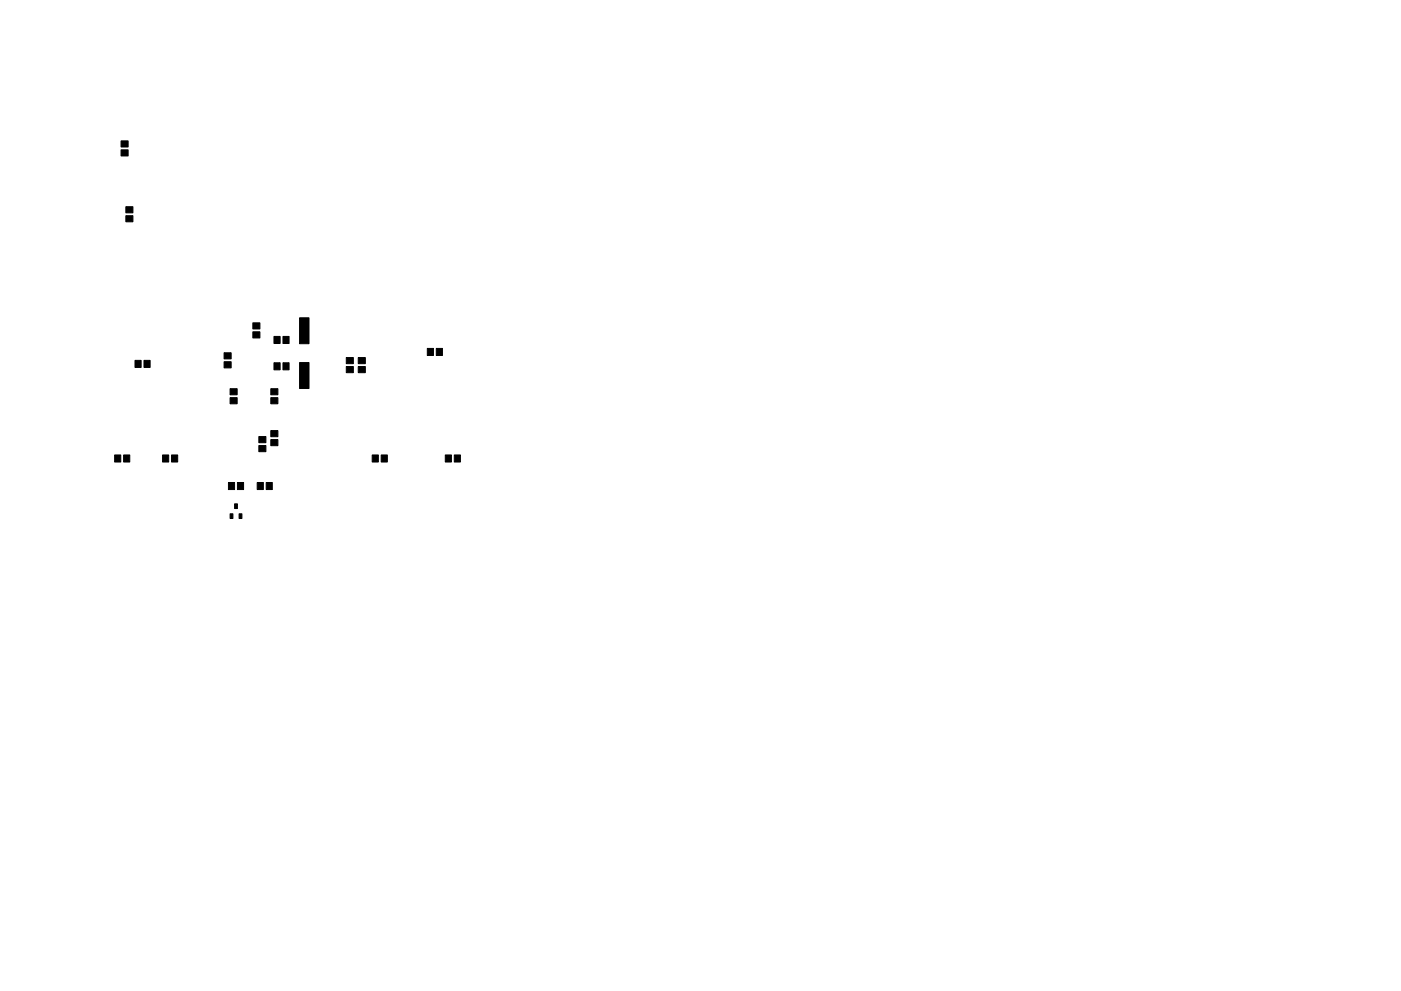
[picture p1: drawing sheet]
<svg xmlns="http://www.w3.org/2000/svg" width="297mm" height="210mm" viewBox="0 0 297 210" stroke-linecap="round" stroke-linejoin="round" font-family="sans-serif">
<g fill="#000" stroke="#000" stroke-width=".21">
<path d="M25.7 29.9h1.5v1.3h-1.5zM25.7 31.8h1.5v1.3h-1.5zM26.7 45.8h1.5v1.3h-1.5zM26.7 43.9h1.5v1.3h-1.5zM28.6 76.5h1.3v1.5h-1.3zM30.5 76.5h1.3v1.5h-1.3zM47.5 74.8h1.5v1.3h-1.5zM47.5 76.8h1.5v1.3h-1.5zM53.6 70.4h1.5v1.3h-1.5zM53.6 68.5h1.5v1.3h-1.5zM58.1 77h1.3v1.5h-1.3zM58.1 71.4h1.3v1.5h-1.3z"/>
<path d="M60 77h1.3v1.5h-1.3zM60 71.4h1.3v1.5h-1.3zM63.5 67.4h2v5.5h-2zM73.4 75.9h1.5v1.3h-1.5zM73.4 77.8h1.5v1.3h-1.5zM76 75.9h1.5v1.3h-1.5zM76 77.8h1.5v1.3h-1.5zM90.6 73.9h1.3v1.5h-1.3zM92.5 73.9h1.3v1.5h-1.3zM24.3 96.5h1.3v1.5h-1.3zM26.2 96.5h1.3v1.5h-1.3zM34.5 96.5h1.3v1.5h-1.3z"/>
<path d="M36.4 96.5h1.3v1.5h-1.3zM48.8 82.5h1.5v1.3h-1.5zM48.8 84.4h1.5v1.3h-1.5zM54.9 92.6h1.5v1.3h-1.5zM54.9 94.5h1.5v1.3h-1.5zM57.4 91.4h1.5v1.3h-1.5zM57.4 93.3h1.5v1.3h-1.5zM57.4 82.5h1.5v1.3h-1.5zM57.4 84.4h1.5v1.3h-1.5zM63.5 76.9h2v5.5h-2zM78.9 96.5h1.3v1.5h-1.3zM80.8 96.5h1.3v1.5h-1.3z"/>
<path d="M94.4 96.5h1.3v1.5h-1.3zM96.3 96.5h1.3v1.5h-1.3zM48.8 109h.6v1h-.6zM48.4 102.4h1.3v1.5h-1.3zM49.7 106.9h.6v1h-.6zM50.7 109h.6v1h-.6zM50.3 102.4h1.3v1.5h-1.3zM54.5 102.4h1.3v1.5h-1.3zM56.4 102.4h1.3v1.5h-1.3z"/>
</g>
</svg>
